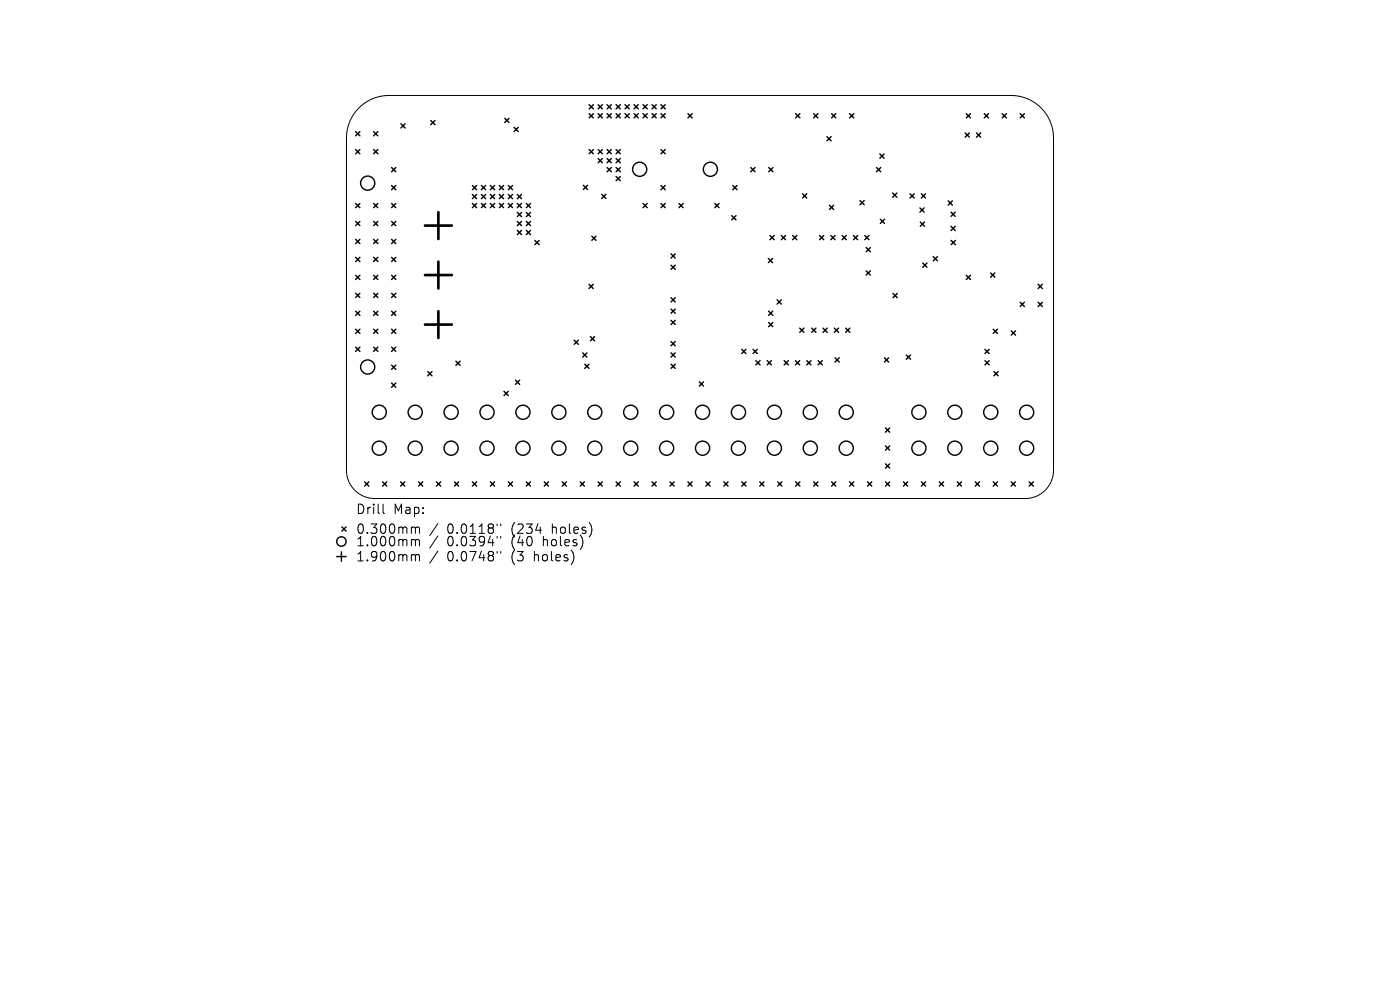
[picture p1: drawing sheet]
<svg xmlns="http://www.w3.org/2000/svg" width="297mm" height="210mm" viewBox="0 0 297 210" stroke-linecap="round" stroke-linejoin="round" font-family="sans-serif">
<defs><g id="words">
<g font-size="2.8">
<text x="75.4" y="109.3">Drill</text>
<text x="75.4" y="113.5">0.300mm</text>
<text x="83.4" y="109.3">Map:</text>
<text x="94.9" y="113.5">0.0118&quot;</text>
<text x="108.6" y="113.5">(234</text>
<text x="117.4" y="113.5">holes)</text>
<text x="75.4" y="116.2">1.000mm</text>
<text x="75.4" y="119.4">1.900mm</text>
<text x="94.9" y="116.2">0.0394&quot;</text>
<text x="94.9" y="119.4">0.0748&quot;</text>
<text x="108.6" y="116.2">(40</text>
<text x="108.6" y="119.4">(3</text>
<text x="113.6" y="119.4">holes)</text>
<text x="115.5" y="116.2">holes)</text>
</g>
</g></defs>
<g fill="none" stroke="#000" stroke-width=".21">
<path d="M76.1 22.9a9 9 0 0 1 6.4-2.6h132a9 9 0 0 1 9 9v70.5a6 6 0 0 1-6 6h-138a6 6 0 0 1-6-6v-70.5a9 9 0 0 1 2.6-6.4zM81.3 106.9v1.8l.3 .2M87.6 111.8h.2l.3 .3M87.6 114.4h.2l.3 .3M87.6 117.6l.4 .1 .1 .2M88.1 112.1l.3-.3 .5 .1 .1 1.2M88.1 112.1v1M88.1 114.7v1.1M88.1 117.9v1.1M88.1 114.7l.3-.3 .5 .1 .1 1.3M88.1 117.9l.3-.3 .5 .1 .1 1.3M92.9 111l-1.7 2.6"/>
<path d="M92.9 113.7l-1.7 2.6M92.9 116.9l-1.7 2.6M105.5 111.1v.4M105.5 113.8v.4M105.5 117v.4M106.2 111.1v.4M106.2 113.8v.4M106.2 117v.4"/>
</g>
<g fill="none" stroke="#000" stroke-width=".3">
<path d="M75.5 27.9l.9 .9M75.5 31.7l.9 .9M76.4 27.9l-.9 .9M76.4 31.7l-.9 .9M79.3 31.7l.9 .9M79.3 27.9l.9 .9M80.2 27.9l-.9 .9M80.2 31.7l-.9 .9M83.1 35.5l.9 .9M83.1 39.3l.9 .9M84 35.5l-.9 .9M84 39.3l-.9 .9"/>
<path d="M85.1 26.3l.9 .9M86 26.3l-.9 .9M91.4 25.6l.9 .9M92.3 25.6l-.9 .9M100.2 39.3l.9 .9M101.1 39.3l-.9 .9M102.1 39.3l.9 .9M103 39.3l-.9 .9M104 39.3l.9 .9M104.9 39.3l-.9 .9M105.9 39.3l.9 .9M106.8 39.3l-.9 .9"/>
<path d="M107.1 25.1l.9 .9M107.8 39.3l.9 .9M108 25.1l-.9 .9M108.7 39.3l-.9 .9M109.1 27l.9 .9M110 27l-.9 .9M123.8 39.3l.9 .9M124.7 39.3l-.9 .9M125 22.2l.9 .9M125 24.1l.9 .9M125 31.7l.9 .9M125.9 24.1l-.9 .9"/>
<path d="M125.9 22.2l-.9 .9M125.9 31.7l-.9 .9M126.9 33.6l.9 .9M126.9 22.2l.9 .9M126.9 24.1l.9 .9M126.9 31.7l.9 .9M127.8 22.2l-.9 .9M127.8 33.6l-.9 .9M127.8 24.1l-.9 .9M127.8 31.7l-.9 .9M128.8 35.5l.9 .9M128.8 24.1l.9 .9"/>
<path d="M128.8 33.6l.9 .9M128.8 22.2l.9 .9M128.8 31.7l.9 .9M129.7 24.1l-.9 .9M129.7 31.7l-.9 .9M129.7 35.5l-.9 .9M129.7 22.2l-.9 .9M129.7 33.6l-.9 .9M130.7 37.4l.9 .9M130.7 35.5l.9 .9M130.7 24.1l.9 .9M130.7 33.6l.9 .9"/>
<path d="M130.7 22.2l.9 .9M130.7 31.7l.9 .9M131.6 22.2l-.9 .9M131.6 33.6l-.9 .9M131.6 24.1l-.9 .9M131.6 31.7l-.9 .9M131.6 35.5l-.9 .9M131.6 37.4l-.9 .9M132.6 24.1l.9 .9M132.6 22.2l.9 .9M133.5 22.2l-.9 .9M133.5 24.1l-.9 .9"/>
<path d="M134.5 24.1l.9 .9M134.5 22.2l.9 .9M135.4 24.1l-.9 .9M135.4 22.2l-.9 .9M136.4 24.1l.9 .9M136.4 22.2l.9 .9M137.3 24.1l-.9 .9M137.3 22.2l-.9 .9M138.3 24.1l.9 .9M138.3 22.2l.9 .9M139.2 22.2l-.9 .9M139.2 24.1l-.9 .9"/>
<path d="M140.2 39.3l.9 .9M140.2 24.1l.9 .9M140.2 22.2l.9 .9M140.2 31.7l.9 .9M141.1 39.3l-.9 .9M141.1 24.1l-.9 .9M141.1 22.2l-.9 .9M141.1 31.7l-.9 .9M145.9 24.1l.9 .9M146.8 24.1l-.9 .9M155.5 39.3l.9 .9M156.4 39.3l-.9 .9"/>
<path d="M159.3 35.5l.9 .9M160.2 35.5l-.9 .9M163.1 35.5l.9 .9M164 35.5l-.9 .9M168.8 24.1l.9 .9M169.7 24.1l-.9 .9M172.6 24.1l.9 .9M173.5 24.1l-.9 .9M175.4 29l.9 .9M176.3 29l-.9 .9M176.4 24.1l.9 .9M177.3 24.1l-.9 .9"/>
<path d="M180.2 24.1l.9 .9M181.1 24.1l-.9 .9M185.9 35.5l.9 .9M186.6 32.7l1 .9M186.8 35.5l-.9 .9M187.6 32.7l-1 .9M204.8 28.2l.9 .9M205 24.1l.9 .9M205.7 28.2l-.9 .9M205.9 24.1l-.9 .9M207.2 28.2l.9 .9M208.1 28.2l-.9 .9"/>
<path d="M208.8 24.1l.9 .9M209.7 24.1l-.9 .9M212.6 24.1l.9 .9M213.5 24.1l-.9 .9M216.4 24.1l.9 .9M217.3 24.1l-.9 .9M75.5 43.2l.9 .9M75.5 47l.9 .9M75.5 50.8l.9 .9M75.5 54.6l.9 .9M75.5 58.4l.9 .9M76.4 43.2l-.9 .9"/>
<path d="M76.4 47l-.9 .9M76.4 50.8l-.9 .9M76.4 54.6l-.9 .9M76.4 58.4l-.9 .9M79.3 47l.9 .9M79.3 50.8l.9 .9M79.3 58.4l.9 .9M79.3 43.2l.9 .9M79.3 54.6l.9 .9M80.2 43.2l-.9 .9M80.2 47l-.9 .9M80.2 50.8l-.9 .9"/>
<path d="M80.2 54.6l-.9 .9M80.2 58.4l-.9 .9M83.1 50.8l.9 .9M83.1 54.6l.9 .9M83.1 47l.9 .9M83.1 58.4l.9 .9M83.1 43.2l.9 .9M84 43.2l-.9 .9M84 47l-.9 .9M84 50.8l-.9 .9M84 54.6l-.9 .9M84 58.4l-.9 .9"/>
<path d="M100.2 41.3l.9 .9M100.2 43.2l.9 .9M101.1 41.3l-.9 .9M101.1 43.2l-.9 .9M102.1 41.3l.9 .9M102.1 43.2l.9 .9M103 43.2l-.9 .9M103 41.3l-.9 .9M104 43.2l.9 .9M104 41.3l.9 .9M104.9 41.3l-.9 .9M104.9 43.2l-.9 .9"/>
<path d="M105.9 43.2l.9 .9M105.9 41.3l.9 .9M106.8 43.2l-.9 .9M106.8 41.3l-.9 .9M107.8 43.2l.9 .9M107.8 41.3l.9 .9M108.7 41.3l-.9 .9M108.7 43.2l-.9 .9M109.7 48.9l.9 .9M109.7 47l.9 .9M109.7 43.2l.9 .9M109.7 41.3l.9 .9"/>
<path d="M109.7 45.1l.9 .9M110.6 43.2l-.9 .9M110.6 47l-.9 .9M110.6 41.3l-.9 .9M110.6 45.1l-.9 .9M110.6 48.9l-.9 .9M111.6 48.9l.9 .9M111.6 45.1l.9 .9M111.6 43.2l.9 .9M111.6 47l.9 .9M112.5 45.1l-.9 .9M112.5 48.9l-.9 .9"/>
<path d="M112.5 43.2l-.9 .9M112.5 47l-.9 .9M113.5 51l.9 .9M114.4 51l-.9 .9M125.6 50.1l.9 .9M126.5 50.1l-.9 .9M127.7 41.2l.9 .9M128.6 41.2l-.9 .9M136.4 43.2l.9 .9M137.3 43.2l-.9 .9M140.2 43.2l.9 .9M141.1 43.2l-.9 .9"/>
<path d="M142.4 53.9l.9 .9M142.4 56.3l.9 .9M143.3 56.3l-.9 .9M143.3 53.9l-.9 .9M144 43.2l.9 .9M144.9 43.2l-.9 .9M151.7 43.2l.9 .9M152.6 43.2l-.9 .9M155.2 45.7l.9 .9M156.1 45.7l-.9 .9M163 54.8l.9 .9M163.4 50l.9 .9"/>
<path d="M163.9 54.8l-.9 .9M164.3 50l-.9 .9M165.8 50l.9 .9M166.7 50l-.9 .9M168.2 50l.9 .9M169.1 50l-.9 .9M170.3 41.1l.9 .9M171.2 41.1l-.9 .9M173.9 50l.9 .9M174.8 50l-.9 .9M176 43.5l.9 .9M176.3 50l.9 .9"/>
<path d="M176.9 43.5l-.9 .9M177.2 50l-.9 .9M178.7 50l.9 .9M179.6 50l-.9 .9M181.1 50l.9 .9M182 50l-.9 .9M182.4 42.5l.9 .9M183.3 42.5l-.9 .9M183.5 50l.9 .9M183.8 52.5l.9 .9M183.8 57.5l.9 .9M184.4 50l-.9 .9"/>
<path d="M184.7 52.5l-.9 .9M184.7 57.5l-.9 .9M186.8 46.5l.9 .9M187.7 46.5l-.9 .9M189.4 40.9l.9 .9M190.3 40.9l-.9 .9M193.1 41.1l.9 .9M194 41.1l-.9 .9M195.2 44.1l.9 .9M195.2 47.1l.9 .9M195.5 41.1l.9 .9M195.8 55.8l.9 .9"/>
<path d="M196.1 44.1l-.9 .9M196.1 47.1l-.9 .9M196.4 41.1l-.9 .9M196.7 55.8l-.9 .9M198 54.4l.9 .9M198.9 54.4l-.9 .9M201.2 42.6l.9 .9M201.8 45l.9 .9M201.8 48l.9 .9M201.8 51l.9 .9M202.1 42.6l-.9 .9M202.7 45l-.9 .9"/>
<path d="M202.7 48l-.9 .9M202.7 51l-.9 .9M205 58.4l.9 .9M205.9 58.4l-.9 .9M210.2 57.9l.9 .9M211.1 57.9l-.9 .9M75.5 62.2l.9 .9M75.5 66l.9 .9M75.5 69.8l.9 .9M75.5 73.6l.9 .9M76.4 62.2l-.9 .9M76.4 66l-.9 .9"/>
<path d="M76.4 69.8l-.9 .9M76.4 73.6l-.9 .9M79.3 62.2l.9 .9M79.3 66l.9 .9M79.3 69.8l.9 .9M79.3 73.6l.9 .9M80.2 62.2l-.9 .9M80.2 66l-.9 .9M80.2 69.8l-.9 .9M80.2 73.6l-.9 .9M83.1 66l.9 .9M83.1 69.8l.9 .9"/>
<path d="M83.1 73.6l.9 .9M83.1 77.4l.9 .9M83.1 62.2l.9 .9M84 62.2l-.9 .9M84 66l-.9 .9M84 69.8l-.9 .9M84 73.6l-.9 .9M84 77.4l-.9 .9M90.8 78.8l.9 .9M91.7 78.8l-.9 .9M96.7 76.6l.9 .9M97.6 76.6l-.9 .9"/>
<path d="M121.8 72.2l.9 .9M122.7 72.2l-.9 .9M123.6 74.9l.9 .9M124.1 77.3l.9 .9M124.5 74.9l-.9 .9M125 77.3l-.9 .9M125 60.3l.9 .9M125.3 71.4l.9 .9M125.9 60.3l-.9 .9M126.2 71.4l-.9 .9M142.4 63.2l.9 .9M142.4 65.6l.9 .9"/>
<path d="M142.4 68l.9 .9M142.4 72.5l.9 .9M142.4 74.9l.9 .9M142.4 77.3l.9 .9M143.3 63.2l-.9 .9M143.3 65.6l-.9 .9M143.3 68l-.9 .9M143.3 72.5l-.9 .9M143.3 74.9l-.9 .9M143.3 77.3l-.9 .9M157.4 74.1l.9 .9M158.3 74.1l-.9 .9"/>
<path d="M159.8 74.1l.9 .9M160.4 76.5l.9 .9M160.7 74.1l-.9 .9M161.3 76.5l-.9 .9M162.8 76.5l.9 .9M163.1 66l.9 .9M163.1 68.4l.9 .9M163.7 76.5l-.9 .9M164 68.4l-.9 .9M164 66l-.9 .9M164.9 63.6l.9 .9M165.8 63.6l-.9 .9"/>
<path d="M166.4 76.5l.9 .9M167.3 76.5l-.9 .9M168.8 76.5l.9 .9M169.7 76.5l-.9 .9M169.7 69.6l.9 .9M170.6 69.6l-.9 .9M171.2 76.5l.9 .9M172.1 76.5l-.9 .9M172.2 69.6l.9 .9M173.1 69.6l-.9 .9M173.6 76.5l.9 .9M174.5 76.5l-.9 .9"/>
<path d="M174.6 69.6l.9 .9M175.5 69.6l-.9 .9M177 69.6l.9 .9M177.2 75.9l.9 .9M177.9 69.6l-.9 .9M178.1 75.9l-.9 .9M179.4 69.6l.9 .9M180.3 69.6l-.9 .9M187.6 75.9l.9 .9M188.5 75.9l-.9 .9M189.5 62.3l.9 .9M190.4 62.3l-.9 .9"/>
<path d="M192.3 75.3l.9 .9M193.2 75.3l-.9 .9M209 76.5l.9 .9M209 74.1l.9 .9M209.9 74.1l-.9 .9M209.9 76.5l-.9 .9M210.7 69.8l.9 .9M210.9 78.8l.9 .9M211.6 69.8l-.9 .9M211.8 78.8l-.9 .9M214.5 70.2l.9 .9M215.4 70.2l-.9 .9"/>
<path d="M216.4 64.1l.9 .9M217.3 64.1l-.9 .9M220.2 60.3l.9 .9M220.2 64.1l.9 .9M221.1 60.3l-.9 .9M221.1 64.1l-.9 .9M83.1 81.3l.9 .9M84 81.3l-.9 .9M106.9 83l.9 .9M107.8 83l-.9 .9M109.4 80.6l.9 .9M110.3 80.6l-.9 .9"/>
<path d="M148.4 81l.9 .9M149.3 81l-.9 .9M187.8 90.8l.9 .9M187.8 94.6l.9 .9M187.8 98.4l.9 .9M188.7 90.8l-.9 .9M188.7 94.6l-.9 .9M188.7 98.4l-.9 .9M71.4 118.1h2M72.4 117.1v2M72.5 111.8l.9 .9M73.4 111.8l-.9 .9"/>
<path d="M77.4 102.2l.9 .9M78.3 102.2l-.9 .9M81.2 102.2l.9 .9M82.1 102.2l-.9 .9M85 102.2l.9 .9M85.9 102.2l-.9 .9M88.8 102.2l.9 .9M89.7 102.2l-.9 .9M92.6 102.2l.9 .9M93.5 102.2l-.9 .9M96.4 102.2l.9 .9M97.3 102.2l-.9 .9"/>
<path d="M100.2 102.2l.9 .9M101.1 102.2l-.9 .9M104 102.2l.9 .9M104.9 102.2l-.9 .9M107.8 102.2l.9 .9M108.7 102.2l-.9 .9M111.6 102.2l.9 .9M112.5 102.2l-.9 .9M115.5 102.2l.9 .9M116.4 102.2l-.9 .9M119.3 102.2l.9 .9M120.2 102.2l-.9 .9"/>
<path d="M123.1 102.2l.9 .9M124 102.2l-.9 .9M126.9 102.2l.9 .9M127.8 102.2l-.9 .9M130.7 102.2l.9 .9M131.6 102.2l-.9 .9M134.5 102.2l.9 .9M135.4 102.2l-.9 .9M138.3 102.2l.9 .9M139.2 102.2l-.9 .9M142.1 102.2l.9 .9M143 102.2l-.9 .9"/>
<path d="M145.9 102.2l.9 .9M146.8 102.2l-.9 .9M149.7 102.2l.9 .9M150.6 102.2l-.9 .9M153.6 102.2l.9 .9M154.5 102.2l-.9 .9M157.4 102.2l.9 .9M158.3 102.2l-.9 .9M161.2 102.2l.9 .9M162.1 102.2l-.9 .9M165 102.2l.9 .9M165.9 102.2l-.9 .9"/>
<path d="M168.8 102.2l.9 .9M169.7 102.2l-.9 .9M172.6 102.2l.9 .9M173.5 102.2l-.9 .9M176.4 102.2l.9 .9M177.3 102.2l-.9 .9M180.2 102.2l.9 .9M181.1 102.2l-.9 .9M184 102.2l.9 .9M184.9 102.2l-.9 .9M187.8 102.2l.9 .9M188.7 102.2l-.9 .9"/>
<path d="M191.7 102.2l.9 .9M192.6 102.2l-.9 .9M195.5 102.2l.9 .9M196.4 102.2l-.9 .9M199.3 102.2l.9 .9M200.2 102.2l-.9 .9M203.1 102.2l.9 .9M204 102.2l-.9 .9M206.9 102.2l.9 .9M207.8 102.2l-.9 .9M210.7 102.2l.9 .9M211.6 102.2l-.9 .9"/>
<path d="M214.5 102.2l.9 .9M215.4 102.2l-.9 .9M218.3 102.2l.9 .9M219.2 102.2l-.9 .9"/>
<circle cx="78" cy="38.9" r="1.5"/>
<circle cx="135.7" cy="35.9" r="1.5"/>
<circle cx="150.7" cy="35.9" r="1.5"/>
<circle cx="78" cy="77.9" r="1.5"/>
<circle cx="80.5" cy="87.5" r="1.5"/>
<circle cx="80.5" cy="95.1" r="1.5"/>
<circle cx="88.1" cy="87.5" r="1.5"/>
<circle cx="88.1" cy="95.1" r="1.5"/>
<circle cx="95.7" cy="87.5" r="1.5"/>
<circle cx="95.7" cy="95.1" r="1.5"/>
<circle cx="103.3" cy="95.1" r="1.5"/>
<circle cx="103.3" cy="87.5" r="1.5"/>
<circle cx="110.9" cy="87.5" r="1.5"/>
<circle cx="110.9" cy="95.1" r="1.5"/>
<circle cx="118.6" cy="87.5" r="1.5"/>
<circle cx="118.6" cy="95.1" r="1.5"/>
<circle cx="126.2" cy="87.5" r="1.5"/>
<circle cx="126.2" cy="95.1" r="1.5"/>
<circle cx="133.8" cy="87.5" r="1.5"/>
<circle cx="133.8" cy="95.1" r="1.5"/>
<circle cx="141.4" cy="87.5" r="1.5"/>
<circle cx="141.4" cy="95.1" r="1.5"/>
<circle cx="149" cy="87.5" r="1.5"/>
<circle cx="149" cy="95.1" r="1.5"/>
<circle cx="156.7" cy="87.5" r="1.5"/>
<circle cx="156.7" cy="95.1" r="1.5"/>
<circle cx="164.3" cy="87.5" r="1.5"/>
<circle cx="164.3" cy="95.1" r="1.5"/>
<circle cx="171.9" cy="95.1" r="1.5"/>
<circle cx="171.9" cy="87.5" r="1.5"/>
<circle cx="179.5" cy="87.5" r="1.5"/>
<circle cx="179.5" cy="95.1" r="1.5"/>
<circle cx="194.9" cy="87.5" r="1.5"/>
<circle cx="194.9" cy="95.1" r="1.5"/>
<circle cx="202.6" cy="95.1" r="1.5"/>
<circle cx="202.6" cy="87.5" r="1.5"/>
<circle cx="210.2" cy="95.1" r="1.5"/>
<circle cx="210.2" cy="87.5" r="1.5"/>
<circle cx="217.8" cy="95.1" r="1.5"/>
<circle cx="217.8" cy="87.5" r="1.5"/>
<circle cx="72.4" cy="114.9" r="1"/>
</g>
<path d="M90.2 47.9h5.7M90.2 58.4h5.7M93 45v5.7M93 55.5v5.7M90.2 68.9h5.7M93 66v5.7" fill="none" stroke="#000" stroke-width=".57"/>
<use href="#words"/>
</svg>
